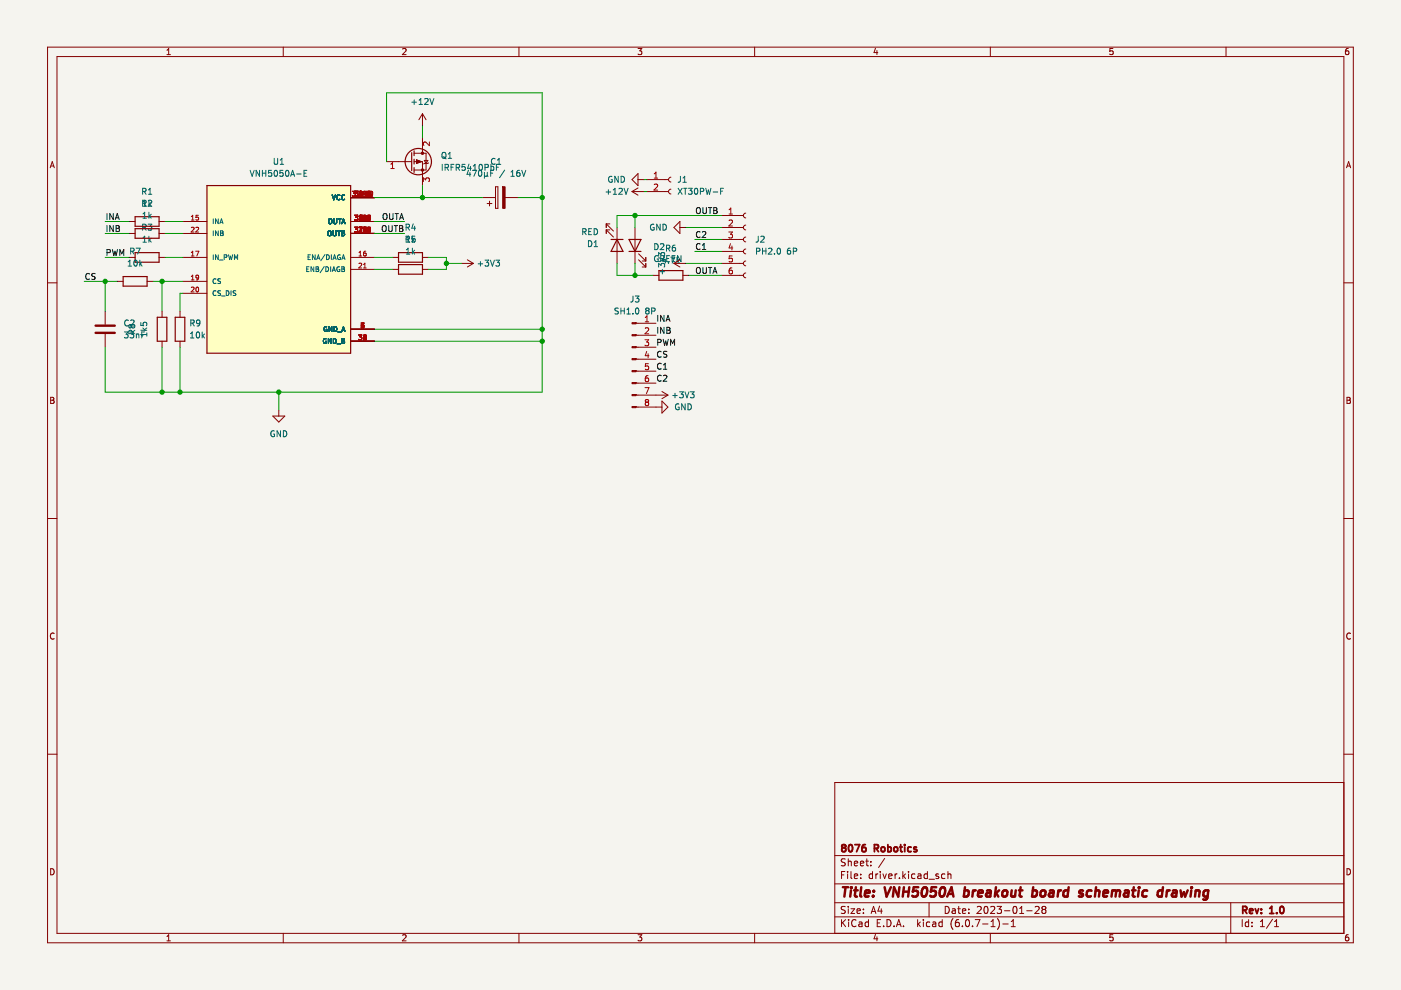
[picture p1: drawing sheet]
<svg xmlns="http://www.w3.org/2000/svg" width="297mm" height="210mm" viewBox="0 0 297 210" stroke-linecap="round" stroke-linejoin="round" font-family="sans-serif">
<path d="M.1 0h297v209.9h-297z" fill-rule="evenodd" fill="#f5f4ef" stroke="#f5f4ef" stroke-width=".21"/>
<g fill="none" stroke="#840000" stroke-width=".21">
<path d="M10.1 10h276.8v189.9h-276.8zM12.1 12h272.8v185.9h-272.8zM35.4 11.6h.7M35.4 10.7l.4-.4v1.3M60.1 10v2M85.4 10.4l.5-.1 .2 .4-.8 .9h.8M110 10v2M135.3 10.3h.8l-.5 .5 .4 .1v.6l-.2 .1-.5-.1M160 10v2M185.6 10.2l-.3 .9h.8M185.9 10.7v.9M210 10v2"/>
<path d="M236 10.3h-.7v.6l.6-.1 .1 .7-.2 .1-.5-.1M259.9 10v2M285.9 10.3h-.4l-.2 .3v.7l.2 .3 .4-.1v-.7h-.4l-.2 .2M10.6 35.6l.5-1.3 .4 1.3M10.8 35.2h.6M82 34.3h5.3M87.8 34.3h1.8v5M87.8 32.5h2.5v3.5h-2.5M88.3 33.9l1 .4-1 .4zM89.6 24.1v2.6M89.6 29.2v3.3M89.6 24.1l-.8 1.3"/>
<path d="M89.6 24.1l.7 1.3M90 34h.7l-.4 .7zM90.8 34.5l-1 .3M105.1 39.6h.5v4.6h-.5zM135.3 38.1h1.2M135.3 36.8v2.5l-1.3-1.2zM135.3 39.9l-1.3 .7M137.2 38.1h4.5M142.2 37.6a.51 .51 0 0 0-.5 .5 .51 .51 0 0 0 .5 .5M285.5 35.6l.4-1.3 .5 1.3M285.6 35.2h.6M10.1 60h2"/>
<path d="M24.8 59.7h1.3M27.4 54.6h1.2M27.4 47h1.2M27.4 49.5h1.2M31.2 59.7h1.3M33.7 54.6h1.3M33.7 47h1.3M33.7 49.5h1.3M38.8 54.6h5.1M38.8 59.7h5.1M38.8 47h5.1M38.8 49.5h5.1"/>
<path d="M74.3 41.9h5.1M74.3 54.6h5.1M74.3 57.1h5.1M74.3 47h5.1M74.3 49.5h5.1M83.2 54.6h1.3M83.2 57.1h1.3M89.6 54.6h1.2M89.6 57.1h1.2M97.8 55.8h2.6M99.1 55.1l1.3 .7M100.4 55.8l-1.3 .8"/>
<path d="M102.3 41.9h2.8M103.3 43.2h1M103.8 42.6v1.1M107.1 41.9h2.8M128.5 47.5l1.6 1.5M128.5 47.5v.7M128.5 48.7v.8M128.5 47.5h.8M128.5 48.7l1.6 1.6M128.5 48.7h.8M130.8 48.2v7.6M134 40.6h2.5"/>
<path d="M134 40.6l1.3 .8M134.6 48.2v7.6M135.4 55.1l1.5 1.5M135.4 53.8l1.5 1.5M136.2 56.6h.7M136.2 55.3h.7M136.9 54.6v.7M136.9 55.8v.8M137.2 40.6h4.5M138.4 58.4h1.3M142.2 40.1a.51 .51 0 0 0-.5 .5 .51 .51 0 0 0 .5 .5M142.9 55.8l1.3 .8"/>
<path d="M142.9 55.8h2.5M144.2 55.1l-1.3 .7M144.2 48.2h1.2M144.2 47v2.5l-1.3-1.3zM144.8 58.4h1.3M153 58.4h4.6M153 55.8h4.6M153 48.2h4.6M153 53.3h4.6M153 50.8h4.6M153 45.7h4.6M158.1 57.9a.51 .51 0 0 0-.5 .5 .51 .51 0 0 0 .5 .5"/>
<path d="M158.1 55.3a.51 .51 0 0 0-.5 .5 .51 .51 0 0 0 .5 .6M158.1 52.8a.51 .51 0 0 0-.5 .5 .51 .51 0 0 0 .5 .5M158.1 50.3a.51 .51 0 0 0-.5 .5 .51 .51 0 0 0 .5 .5M158.1 47.7a.51 .51 0 0 0-.5 .5 .51 .51 0 0 0 .5 .5M158.1 45.2a.51 .51 0 0 0-.5 .5 .51 .51 0 0 0 .5 .5M284.9 60h2M22.3 66v2.8M22.3 70.8v2.8M34.4 66v1.3M34.4 72.3v1.3M38.2 66v1.3M38.2 72.3v1.3"/>
<path d="M38.8 62.2h5.1M74.3 69.8h5.1M74.3 72.3h5.1M134.9 78.7h4.2M134.9 76.2h4.2M134.9 73.6h4.2M134.9 71.1h4.2M134.9 68.5h4.2M10.7 84.2h.5l.2 .3-.2 .4 .2 .1 .1 .3-.3 .2h-.5zM10.7 84.9h.5M57.8 88.2h2.6l-1.3 1.3zM59.1 86.9v1.3"/>
<path d="M134.9 83.8h6.7M134.9 86.3h5.4M134.9 81.2h4.2M140.3 83l1.3 .8M140.3 85l1.3 1.3-1.3 1.3zM141.6 83.8l-1.3 .7M285.6 84.2h.4l.3 .3-.3 .4 .3 .1v.3l-.2 .2h-.5zM285.6 84.9h.4M10.1 109.9h2M284.9 109.9h2M11.5 134.3a.58 .58 0 0 0-.8 .6 .58 .58 0 0 0 .8 .5M286.3 134.3a.58 .58 0 0 0-.8 .6 .58 .58 0 0 0 .8 .5"/>
<path d="M10.1 159.9h2M284.9 159.9h2M284.9 165.9h-107.9v32M10.7 184.2a.66 .66 0 0 1 .8 .6 .66 .66 0 0 1-.8 .7zM35.4 198.6l.4-.4v1.3M35.4 199.5h.7M60.1 197.9v2M85.4 198.3l.5-.1 .2 .4-.8 .9h.8M110 197.9v2M135.3 198.2h.8l-.5 .5 .4 .1v.6l-.2 .1-.5-.1M160 197.9v2M177 194.4h107.9"/>
<path d="M177 191.4h107.9M177 187.4h107.9M177 181.4h107.9M178.4 195v1.5M178.4 185.5h.5M178.6 195.6l.7 .9M179.1 184.8h-.7v1.5M179.2 192.2h-.6l-.2 .1v.4l.7 .3 .1 .4-.3 .3-.5-.1M179.2 182.2l-.6-.1-.2 .1v.5l.7 .2 .1 .4-.3 .3-.5-.1M179.3 195l-.9 .8M179.7 184.8v.1M179.7 185.3v1"/>
<path d="M179.9 182.1v1.5M179.9 192.2v.1M179.9 192.7v1M179.9 182.7l.2-.1 .3 .1 .1 .9M179.9 195v.1M179.9 195.5v1M180.4 192.7h.8l-.8 1h.8M180.4 184.8v1.3l.2 .2M181.1 185.8l.7-.2v-.2l-.5-.1-.2 .2 .1 .7h.6M181.1 183.1l.7-.2v-.2l-.5-.1-.2 .2 .1 .7h.6M181.5 195.1a.71 .71 0 0 0-1 .5 .71 .71 0 0 0 .7 .9l.3-.2M181.7 193.2l.7-.2-.1-.3h-.4l-.2 .2 .1 .7h.5"/>
<path d="M182.1 195.5h.6l.1 1M182.4 183.1l.7-.2v-.2l-.5-.1-.2 .2 .1 .7h.6M182.5 186.1v.2M182.5 185.4v.1M182.8 195.8l-.5 .1-.2 .2 .2 .4 .5-.1M183.1 192.7v.2M183.1 193.5v.2M183.6 182.6h.5M183.8 182.1v1.3l.3 .2M184.1 195.5h-.4l-.3 .3 .2 .6h.5M184.1 195v1.5M184.6 183.4v.2"/>
<path d="M184.6 182.7v.1M184.7 193.7l.5-1.5 .5 1.5M184.8 193.2h.8M185 185.4l-.4-.1-.3 .3 .1 .6h.6M185 184.8v1.5M185.6 198.1l-.3 .9h.8M185.7 185.3v1M185.9 198.6v.9M186 195.7h.5M186.1 185.3l-.4 .3M186.5 192.1l-.4 1.1h1M186.6 184.8v.1"/>
<path d="M186.6 185.3v1M186.7 195h-.7v1.5h.7M186.8 192.7v1M187.2 185.3l.4 1 .3-1M187.3 196.3v.2M187.6 182l-1.3 1.9M188.1 195a.76 .76 0 0 1 .8 .7 .76 .76 0 0 1-.8 .8zM188.4 185.8l.7-.2v-.2l-.5-.1-.2 .2 .1 .7h.6M189.6 196.3v.2M189.8 185.3v1M190.1 196.5l.5-1.5 .5 1.5M190.2 196h.7"/>
<path d="M190.2 185.3l-.4 .3M190.7 186.1v.2M191.4 184.8v1.5M191.6 196.3v.2M191.6 185.7l.4 .6M192 185.3l-.6 .6M192.6 184.8v.1M192.6 185.3v1M194 185.4l-.4-.1-.3 .3 .1 .6h.6M194.6 195v1.5M194.6 185.4h.6l.1 .9M194.7 195.9l.4 .6"/>
<path d="M195.1 195.5l-.5 .5M195.3 185.6l-.5 .1-.2 .2 .2 .4 .5-.1M195.8 195v.1M195.8 195.5v1M196.6 185.4l-.4-.1-.3 .3 .2 .6h.5M196.6 184.8v1.5M197 191.4v3M197 186.4h1.1M197.1 195.5h-.4l-.3 .3 .2 .6h.5M197.8 195.5h.5l.1 1M198.4 195.8l-.5 .1-.2 .2 .2 .4 .5-.1M199 185.4l-.4-.1-.2 .2 .1 .2 .5 .2v.3h-.6"/>
<path d="M199.8 195.5h-.5l-.2 .3 .1 .6h.6M199.8 195v1.5M200.3 185.4l-.4-.1-.3 .3 .2 .6h.5M200.4 192.2a.76 .76 0 0 1 .9 .7 .76 .76 0 0 1-.9 .8zM201 185.4l.2-.1 .4 .1v.9M201 184.8v1.5M201.9 192.7h.6l.1 1M202.1 194.8a1.72 1.72 0 0 0 0 2.2M202.6 193l-.5 .1-.3 .2 .3 .4 .5-.1M203.1 192.7h.5M203.3 192.2v1.3l.3 .2M203.3 195h-.5a1.01 1.01 0 0 0 0 1.5l.5-.2 .1-.5-.3-.3-.4 .1-.1 .2"/>
<path d="M204.1 193.2l.7-.2-.1-.3h-.4l-.2 .2v.7h.6M204.1 196.3v.2M204.8 195.1l.3-.1a.8 .8 0 0 1 .5 .7 .8 .8 0 0 1-.5 .8l-.4-.6zM205.4 193.5v.2M205.4 192.7v.2M206.2 196.3v.2M206.8 195h1l-.7 1.5M207.2 192.3l.6-.1 .2 .4-.9 1.1h.9M208.3 195.9h1.2M208.8 192.3l.2-.1a.8 .8 0 0 1 .5 .7 .8 .8 0 0 1-.5 .8l-.4-.6zM210 197.9v2M210 192.3l.6-.1 .3 .4-.9 1.1h.9"/>
<path d="M210.1 196.5h.9M210.1 195.4l.4-.4v1.5M211.4 192.2h.9l-.5 .5 .5 .2v.6l-.3 .2-.6-.2M211.5 194.8a1.72 1.72 0 0 1 0 2.2M212.6 195.9h1.2M213 193.1h1.1M214.4 196.5h.9M214.4 195.4l.4-.4v1.5M214.9 192.3l.2-.1a.8 .8 0 0 1 .5 .7 .8 .8 0 0 1-.5 .8l-.3-.6zM216.2 193.7h.8M216.2 192.6l.4-.4v1.5M217.7 193.1h1.1"/>
<path d="M219.5 192.3l.5-.1 .3 .4-.9 1.1h.9M221.2 192.8l-.3-.3 .3-.3h.3l.3 .3-.3 .3M221.2 192.8l-.3 .3 .1 .4 .2 .2 .4-.1 .2-.2-.1-.4-.2-.2M221.2 192.8h.3M236 198.2h-.7v.6l.6-.1 .1 .7-.2 .1-.5-.1M259.9 197.9v2M260.9 191.4v6.5M263.4 195v1.5M264.7 195.5h-.4l-.3 .3 .2 .6h.5M264.7 195v1.5M265.4 196.3v.2M265.4 195.5v.2"/>
<path d="M267.2 196.5h.9M267.2 195.4l.5-.4v1.5M269.8 194.9l-1.3 1.9M270.2 196.5h.9M270.2 195.4l.5-.4v1.5M285.6 184.2a.66 .66 0 0 1 .7 .6 .66 .66 0 0 1-.7 .7zM285.9 198.2h-.4l-.2 .3v.7l.2 .3 .4-.1v-.7h-.4l-.2 .2"/>
</g>
<g fill="none" stroke="#840000" stroke-width=".39">
<path d="M178.8 179.7l-.3-.3 .3-.3h.2l.3 .3-.3 .3M178.8 179.7l-.3 .3v.4l.3 .2 .4-.1 .1-.2v-.4l-.3-.2M178.8 179.7h.2M180 179.2l.3-.1a.8 .8 0 0 1 .5 .7 .8 .8 0 0 1-.5 .8l-.4-.6zM181.3 179.1h1l-.7 1.5M183.5 179.1l-.5 .1a1.01 1.01 0 0 0 0 1.4l.5-.2 .1-.5-.3-.2h-.4l-.1 .2M185.4 179.9l.7-.1 .2-.2-.1-.4-.8-.1v1.5M185.8 179.9l.5 .7M186.9 179.7l.2-.1 .4 .1 .1 .6-.1 .2-.4 .1-.2-.2zM188.3 179.7l.4-.1 .3 .3-.2 .6h-.5M188.3 179.1v1.5M189.6 179.7l.2-.1 .4 .1 .1 .6-.1 .2-.4 .1-.2-.2z"/>
<path d="M190.7 179.6h.6M191 179.1v1.3l.3 .2M191.8 179.1v.1M191.8 179.6v1M193.2 179.7l-.5-.1-.2 .3 .1 .6h.6M194.3 179.7l-.3-.1-.3 .2 .1 .2 .5 .2v.3h-.6M263.5 193l.7-.1 .2-.2-.1-.4-.8-.1v1.5M263.9 193l.5 .7M264.9 193.2l.7-.2v-.3h-.5l-.2 .2 .1 .7h.6M266.1 192.7l.4 1 .3-1M267.4 193.5v.2M267.4 192.7v.2"/>
<path d="M269.2 193.7h.9M269.2 192.6l.4-.4v1.5M270.7 193.5v.2M271.5 192.3l.2-.1a.8 .8 0 0 1 .5 .7 .8 .8 0 0 1-.5 .8l-.4-.6z"/>
</g>
<g fill="none" stroke="#840000" stroke-width=".52">
<path d="M178.7 188.1h1.1M179.3 188.1l-.3 2M180.4 188.8l-.1 1.3M180.5 188.1v.2M181.1 188.8h.8M181.5 188.1l-.3 1.7 .1 .2 .4 .1M182.6 188.1l-.2 1.7 .2 .3M183.4 189.4l1-.2-.1-.3-.5-.1-.4 .3v.9h.8M185.1 189.9v.2M185.3 188.9l-.1 .2M187.6 188.1l.4 2 .9-2M190.7 188.1l-.3 2-.8-2-.3 2"/>
<path d="M191.5 189.1h1.2M191.6 188.1l-.2 2M192.8 188.1l-.3 2M194.7 188.1h-1l-.2 1 .3-.2 .7 .1 .1 .2-.1 .7-.3 .2h-.5l-.3-.2M195.7 188.3l.5-.2a1.19 1.19 0 0 1-.4 2l-.3-.2-.1-.6zM198.5 188.1h-1l-.2 1 .3-.2 .7 .1 .2 .2-.2 .7-.3 .2h-.5l-.3-.2M199.5 188.3l.5-.2a1.19 1.19 0 0 1-.4 2l-.3-.2-.1-.6zM200.8 190.1l.9-2 .5 2M201.1 189.5h.9M204.5 188.9h.8l.1 .3-.1 .5a.66 .66 0 0 1-.9 .3M204.6 188.1l-.3 2M206.3 188.8l-.1 1.3"/>
<path d="M206.9 188.8l-.4 .1-.2 .3M207.4 189.4l1-.2-.1-.3-.6-.1-.3 .3v.9h.8M209.3 188.9h.7v1.2M210.1 189.2l-.7 .1a.4 .4 0 0 0-.3 .4 .4 .4 0 0 0 .2 .4l.7-.1M211.2 188.1l-.3 2M211.2 189.3l.5 .8M211.8 188.8l-.8 .7M212.7 189l.1-.1a.5 .5 0 0 1 .8 .3l-.1 .5-.2 .3a.5 .5 0 0 1-.8-.3zM214.5 188.8l-.1 1.2 .5 .1 .3-.2M215.4 188.8l-.2 1.3M216 188.8h.8M216.4 188.1l-.2 1.7 .1 .2 .3 .1"/>
<path d="M219 188.9h.7l.2 .3-.1 .5a.66 .66 0 0 1-1 .3M219.1 188.1l-.3 2M220.8 189l.1-.1a.5 .5 0 0 1 .8 .3l-.1 .5-.2 .3a.5 .5 0 0 1-.8-.3zM222.6 188.9h.7v1.2M223.4 189.2l-.7 .1a.4 .4 0 0 0-.3 .4 .4 .4 0 0 0 .2 .4l.7-.1M224.4 188.8l-.2 1.3M225 188.8l-.4 .1-.2 .3M226.5 188.9a.66 .66 0 0 0-1 .3l-.1 .5 .2 .3h.7M226.6 188.1l-.3 2M229.6 188.9a.49 .49 0 0 0-.8 .3l.1 .1 .5 .1 .2 .3-.3 .4-.6-.1M231.4 188.9a.66 .66 0 0 0-1 .3v.5l.1 .3h.8M232.3 189l.3-.2 .5 .1-.1 1.2"/>
<path d="M232.4 188.1l-.3 2M233.9 189.4l1-.2v-.3h-.8l-.2 .9 .2 .3 .6-.1M235.8 189l.6-.2 .2 .3M235.8 188.8l-.1 1.3M236.6 189.1a.5 .5 0 0 1 .8-.2v1.2M236.6 189.1l-.1 1M238.5 188.9h.7v1.2M239.3 189.2l-.7 .1a.4 .4 0 0 0-.3 .4 .4 .4 0 0 0 .2 .4l.7-.1M240 188.8h.8M240.4 188.1l-.2 1.7v.2l.4 .1M241.4 188.8l-.1 1.3M241.5 188.1v.2"/>
<path d="M243.2 188.9a.66 .66 0 0 0-1 .3v.5l.1 .3h.8M246.5 188.9a.66 .66 0 0 0-1 .3l-.1 .5 .2 .3h.7M246.6 188.1l-.3 2M247.4 188.8l-.1 1.3M248 188.8l-.4 .1-.2 .3M248.7 188.9h.7v1.2M249.5 189.2l-.7 .1a.4 .4 0 0 0-.3 .4 .4 .4 0 0 0 .2 .4l.7-.1M250.3 188.8l.2 1.3 .5-.9 .3 .9 .5-1.3M252.6 188.8l-.2 1.3M252.7 188.1l-.1 .2M253.5 189l.3-.2 .5 .1-.1 1.2M253.5 188.8l-.1 1.3"/>
<path d="M256.2 188.9a.66 .66 0 0 0-1 .3l-.1 .5 .2 .3h.7M256.2 188.8l-.2 1.6-.4 .4-.5-.1"/>
</g>
<g fill="none" stroke="#840000" stroke-width=".25">
<path d="M43.9 39.3h30.4v35.6h-30.4zM87.3 32.4v3.8M87.8 32v1M87.8 33.8v1M87.8 35.5v1.1M26.1 58.6h5.1v2.1h-5.1zM28.6 45.9h5.1v2.1h-5.1zM28.6 48.5h5.1v2h-5.1zM28.6 53.6h5.1v2h-5.1zM84.5 53.6h5.1v2h-5.1zM84.5 56.1h5.1v2h-5.1zM129.6 50.8h2.5"/>
<path d="M130.8 50.8l1.3 2.5h-2.5zM133.4 53.3h2.5M133.4 50.8h2.5l-1.3 2.5zM139.7 57.4h5.1v2h-5.1zM33.3 67.3h2.1v5h-2.1zM37.2 67.3h2v5h-2z"/>
<circle cx="88.7" cy="34.3" r="2.79"/>
</g>
<g fill="none" stroke="#006464" stroke-width=".21">
<path d="M53 36.1l.5 1.3 .4-1.3M55 36.1v1.3l-.7-1.3v1.3M55.6 36.7h.8M55.6 36.1v1.3M56.4 36.1v1.3M57.6 36.1h-.6l-.1 .6h.6l.1 .6-.2 .1-.5-.1M58.1 33.6v1l.3 .2h.3l.2-.2v-1M58.2 36.2l.2-.1a.68 .68 0 0 1 .5 .6 .68 .68 0 0 1-.5 .7l-.3-.5zM59.4 34.8h.7M59.4 33.9l.4-.3v1.2M60 36.1h-.6l-.1 .6h.6l.1 .6-.2 .1-.5-.1M60.7 36.2l.1-.1a.68 .68 0 0 1 .5 .6 .68 .68 0 0 1-.5 .7l-.3-.5z"/>
<path d="M61.6 37.4l.4-1.3 .5 1.3M61.7 37h.6M62.9 36.9h1M64.5 36.7h.4M65.1 36.1h-.6v1.3h.6M87.3 21.7h1M87.8 21.2v1M88.8 22.2h.8M88.8 21.2l.4-.3v1.3M90.1 21l.4-.1 .3 .3-.8 1h.8M91.1 20.9l.5 1.3 .4-1.3M93.8 32.5l.2-.2a.43 .43 0 0 1 .5 .4v.5a.42 .42 0 0 1-.4 .4 .42 .42 0 0 1-.4-.4z"/>
<path d="M93.8 34.8v1.3M93.9 33.3l.7 .4M94.4 35.5l.6-.1v-.4l-.6-.2v1.3M94.7 35.5l.4 .6M95 33.6h.8M95 32.7l.4-.4v1.3M95.6 35.4h.5M96.2 34.8h-.6v1.3M96.7 35.5l.6-.1 .1-.4-.7-.2v1.3M97 35.5l.4 .6M98.6 34.8h-.6l-.1 .6h.6l.1 .6-.2 .1-.5-.1M99.3 36.1l-.3 .9h.8"/>
<path d="M99.4 34.8l-.3 .9h.8M99.6 36.5v.9M99.7 35.3v.8M100.4 35.2l.3-.4v1.3M101 36.1l-.5 1.3M101.1 36.1h-.9M101.7 35l.2-.2a.73 .73 0 0 1 .4 .9 .73 .73 0 0 1-.7 .5 .61 .61 0 0 0-.2 .7 .61 .61 0 0 0 .6 .4 .95 .95 0 0 0-.4-1.4zM102.7 37.2l.2 .2 .4-.2M102.7 36.5v1.3M102.8 35.5l.6-.1 .1-.4-.7-.2v1.3M103.3 37.2l.2 .2M103.3 36.5v.7"/>
<path d="M104 36.7h.5M104.1 34.8v1.3M104.1 35.3h.4l.2 .2v.4l-.2 .2M104.1 36.1h.1M104.6 36.1h-.6v1.3M105 33.7a.56 .56 0 0 0-.8 .5 .56 .56 0 0 0 .8 .5M105.2 35.4h.5M105.5 33.9l.3-.3v1.2M106.2 34.8h-1v1.3M107 36.1l-1.1 1.6M108.3 37.4h.8M108.3 36.5l.4-.4v1.3"/>
<path d="M110.1 36.1l-.3 .1-.2 .2-.1 .7 .3 .3 .4-.1-.1-.6-.3-.1-.3 .2M110.6 36.1l.4 1.3 .5-1.3M129.7 37.4a.58 .58 0 0 0-.7 .6 .58 .58 0 0 0 .8 .5v-.4h-.2M131.1 37.4v1.3l-.7-1.3v1.3M131.7 37.4a.64 .64 0 0 1 .7 .6 .64 .64 0 0 1-.7 .7zM132.3 39.9l.4 1.3 .5-1.3M143.8 39.9l.8 1.3M144.3 37.4l-.1 1.1-.4 .2M144.6 39.9l-.8 1.3M144.8 38.7h.7M144.8 37.7l.4-.3v1.3M144.9 39.9h.8"/>
<path d="M145.3 39.9v1.3M146 39.9h.7l-.4 .5 .4 .1v.6l-.2 .1-.5-.1M149.6 39.9l.3 1.3 .3-.9 .2 .9 .3-1.3M153.4 39.9h-.6v1.3M27.2 56.4h.7M27.2 55.5l.3-.3v1.2M27.7 53.3l.6-.1 .1-.5-.7-.1v1.3M28 53.3l.4 .6M28.5 55.3l.2-.1a.68 .68 0 0 1 .4 .6 .68 .68 0 0 1-.4 .6l-.3-.5zM28.9 52.6h.8l-.5 1.3M29.6 55.2v1.2M29.8 55.9l.3 .5"/>
<path d="M30.1 55.6l-.5 .5M30.2 40.6l.7-.1v-.5l-.7-.1v1.3M30.2 43.1h.7v-.5l-.7-.1v1.2M30.2 48.2l.7-.1v-.4l-.7-.2v1.3M30.3 50.4l.4-.3v1.2M30.3 51.3h.7M30.3 42.8l.4-.3v1.2M30.3 45.4l.4-.4v1.3M30.3 43.7h.7M30.3 46.3h.7M30.6 48.2l.4 .6M30.6 40.6l.4 .6"/>
<path d="M30.6 43.1l.4 .6M31.4 47.5h.8l-.4 .5 .3 .1v.6l-.2 .1-.5-.1M31.5 42.6l.4-.1 .3 .3-.8 .9h.8M31.5 41.2h.7M31.5 40.3l.3-.4v1.3M31.6 42.5v1.2M31.6 45v1.3M31.6 50.1v1.2M31.7 50.9l.4 .4M31.7 43.2l.4 .5M31.7 45.8l.4 .5M32.1 50.5l-.5 .5"/>
<path d="M32.1 42.9l-.5 .5M32.1 45.4l-.5 .5M45.2 46.4v1M45.2 48.9v1.1M45.2 54v1M45.8 59.2a.45 .45 0 0 0-.6 .4 .45 .45 0 0 0 .6 .4M46.3 46.4v1l-.6-1v1M46.3 48.9v1.1l-.6-1.1v1.1M46.3 54v1l-.6-1v1M46.5 55.1h.8M46.6 47.4l.4-1 .3 1M46.7 47.1h.5"/>
<path d="M46.8 59.1l-.6 .1a.42 .42 0 0 0 .5 .5v.4h-.5M46.8 48.9h.3l.2 .2-.2 .3 .2 .4-.2 .2h-.3zM46.8 49.4h.3M47.5 54.6l.5-.1 .1-.4-.6-.1v1M48.5 54l.2 1 .2-.7 .2 .7 .2-1M49.7 55v-1l.3 .7 .4-.7v1M65 57h.4M65.3 54.5h.4M65.5 56.6h-.5v1h.5M65.8 54h-.5v1h.5M66.5 56.6v1l-.6-1v1M66.8 54v1l-.6-1v1"/>
<path d="M67 57h.4M67 56.6h.4l.1 .2-.1 .2 .2 .4-.2 .2h-.4zM67.2 55l.3-1 .3 1M67.3 54.7h.4M68.8 56.5l-.9 1.3M68.9 54l-.9 1.3M69.1 56.6a.51 .51 0 0 1 .6 .5 .51 .51 0 0 1-.6 .5zM69.2 54a.51 .51 0 0 1 .6 .5 .51 .51 0 0 1-.6 .5zM69.6 49.1l.2-.2 .4 .2v.5l-.1 .3-.5-.1zM69.7 46.6l.2-.2 .4 .2v.5l-.1 .3-.5-.1zM70.1 56.6v1M70.3 54v1"/>
<path d="M70.4 41.3l.4 1 .3-1M70.4 57.6l.4-1 .3 1M70.5 57.3h.5M70.6 55l.3-1 .4 1M70.6 48.9v.9l.2 .2 .4-.2v-.9M70.7 54.7h.5M70.8 46.4v.8l.2 .2 .4-.2v-.8M71.6 48.9h.5M71.7 46.4h.6M71.8 48.9v1.1M72 56.6a.46 .46 0 0 0-.6 .5 .46 .46 0 0 0 .6 .4v-.4h-.2M72 46.4v1"/>
<path d="M72 41.4a.45 .45 0 0 0-.6 .4 .45 .45 0 0 0 .6 .4M72.1 54.1a.46 .46 0 0 0-.6 .4 .46 .46 0 0 0 .7 .4v-.3h-.2M72.5 48.9h.3l.2 .2-.2 .3 .3 .4-.2 .2h-.4zM72.5 47.4l.3-1 .4 1M72.5 55l.3-1 .4 1M72.5 57h.3M72.5 56.6h.3l.2 .2-.2 .2 .3 .4-.2 .2h-.4zM72.5 49.4h.3M72.6 47.1h.5M72.6 54.7h.5M73.1 41.4a.45 .45 0 0 0-.7 .4 .45 .45 0 0 0 .7 .4M86.1 48.2l.6-.1 .1-.4-.7-.2v1.3"/>
<path d="M86.1 50.7h.6l.1-.5-.7-.1v1.2M86.2 50.4l.3-.3v1.2M86.2 51.3h.7M86.2 53l.3-.4v1.3M86.2 53.9h.7M86.4 48.2l.4 .6M86.4 50.7l.4 .6M87.4 50.1v1.2M87.4 52.6v1.3M87.5 50.9l.4 .4M87.5 53.4l.4 .5M87.6 47.5l-.3 .9h.8"/>
<path d="M87.9 48v.8M87.9 50.5l-.5 .5M87.9 53l-.5 .5M88 50.1h-.6l-.1 .6 .6-.1 .1 .6-.2 .1-.5-.1M101.4 55.9h.9M101.9 55.5v.9M102.8 55.2h.8l-.4 .4 .4 .2v.5l-.2 .1-.6-.1M104 55.2l.4 1.2 .4-1.2M105.1 55.2h.8l-.4 .4 .4 .2v.5l-.2 .1-.6-.1M123.6 49.2l.6-.1v-.5l-.6-.1v1.3M123.9 49.2l.4 .6M124.8 51a.64 .64 0 0 1 .7 .7 .64 .64 0 0 1-.7 .6z"/>
<path d="M124.8 49.1h.4M125.4 48.5h-.6v1.3h.6M126 52.3h.7M126 51.4l.3-.4v1.3M126 48.5a.64 .64 0 0 1 .7 .6 .64 .64 0 0 1-.7 .7zM128.5 40.7h1M129 40.2v1M130 40.3l.4-.4v1.3M130 41.2h.7M131.2 40l.5-.1 .3 .4-.8 .9h.8M138.6 47.6a.58 .58 0 0 0-.7 .6 .58 .58 0 0 0 .8 .5v-.4h-.2M138.8 51.7a.64 .64 0 0 1 .8 .6 .64 .64 0 0 1-.8 .6z"/>
<path d="M139.5 54.3a.58 .58 0 0 0-.7 .5 .58 .58 0 0 0 .7 .5v-.4h-.2M139.6 56.6v-.8l.5 .5 .2-.4h.5l.1 .2-.1 .5M139.6 54.3v-.7l.5 .4 .2-.4h.5l.1 .2-.1 .5M139.6 54.6l1.3 .5-1.3 .4M140 57.6h.9M140 47.5v1.3l-.8-1.3v1.3M140 51.8l.5-.1 .3 .3-.8 .9h.8M140.4 54.9l.4 .6M140.4 57.1v1M140.6 47.5a.64 .64 0 0 1 .7 .7 .64 .64 0 0 1-.7 .6zM140.8 54.3l-.7-.1v1.3M140.8 54.3l-.1 .5-.6 .1"/>
<path d="M140.8 54.5l-.3 .9h.8M141.1 54.9v.9M141.3 52.6h.6l.1-.5-.7-.1v1.2M141.4 54.8h.4M141.6 52.6l.4 .6M141.7 55.7v.1M142 54.2h-.6v1.3h.6M142.2 54.5h.9l-.6 1.3M142.5 54.8h.4M143.1 54.2h-.6v1.3h.6M143.1 52h-.3l-.2 .3-.1 .7 .3 .2 .4-.1-.1-.6h-.3l-.3 .2M143.5 54.5v1.3"/>
<path d="M143.7 55.3l.3 .5M144 54.9l-.5 .5M144.4 54.2v1.3l-.7-1.3v1.3M147.3 40l.2-.1a.68 .68 0 0 1 .5 .7 .68 .68 0 0 1-.5 .6l-.3-.5zM148.5 40.6l.6-.1 .1-.5-.7-.1v1.3M151.2 40.7h1M152.8 40.5h.4M160.4 53.3l.6-.1 .1-.5-.7-.1v1.3M160.8 50.1l-.1 1.1-.4 .1M161.3 50.2l.5-.1 .2 .3-.8 .9h.8M161.7 52.6v1.3M161.7 53.2h.7"/>
<path d="M162.4 52.6v1.3M162.9 52.7l.5-.1 .3 .4-.8 .9h.8M164.2 53.8v.1M164.9 52.7l.2-.1a.68 .68 0 0 1 .4 .6 .68 .68 0 0 1-.4 .7 .84 .84 0 0 1-.2-1.2zM167.5 52.6l-.3 .1-.2 .2-.1 .7 .3 .3 .4-.1-.1-.6-.3-.1-.3 .2M168.2 53.3l.6-.1 .1-.5-.7-.1v1.3M26.4 70.4h.8l-.5 .5 .4 .1v.5l-.2 .2-.5-.2M27.2 68a.56 .56 0 0 0-.8 .5 .56 .56 0 0 0 .8 .5M27.6 70.4h.8l-.5 .5 .4 .1v.5l-.2 .2-.5-.2M27.7 68l.5-.2 .2 .4-.8 .9h.8M27.9 69.1l-.3-.3-.3 .3 .1 .3 .2 .1 .3-.2M27.9 69.1l.2-.3h.2l.3 .3-.1 .3-.2 .1h-.3l-.1-.2"/>
<path d="M27.9 69.1v.2M28 70.7l-.1-.6h-.5l-.1 .6h1.3M28.6 70l-.6 .4M28.9 70.9h.5l.1 .8M28.9 70.8v.9M29.9 70h1.2M29.9 68.4v.6l.6 .1-.1-.6 .6-.1 .1 .2-.1 .5M30.1 71h.4M30.3 69.5l.5 .5M30.7 70.4h-.6v1.3M31.1 70.6v.7M31.1 70.9h-1.2l.3 .4"/>
<path d="M31.1 69.5l-.5 .4M40.4 70.7l.4-.3v1.3M40.4 71.7h.7M40.5 68.5h.6v-.5l-.6-.2v1.3M40.8 68.5l.4 .6M41.7 70.5l.2-.1a.68 .68 0 0 1 .4 .6 .68 .68 0 0 1-.4 .7l-.3-.5zM42.4 68.4l-.3 .2h-.3l-.1-.6 .4-.2 .3 .3-.1 .7-.2 .3h-.3M42.9 70.4v1.3M43 71.2l.4 .5M43.4 70.8l-.5 .5M45.8 61.7a.45 .45 0 0 0-.6 .4 .45 .45 0 0 0 .6 .5M46.8 61.7h-.6a.42 .42 0 0 0 .5 .6v.3h-.5"/>
<path d="M47 62.8h.7M48 61.6a.51 .51 0 0 1 .6 .5 .51 .51 0 0 1-.6 .6zM49 61.6v1.1M50 61.7h-.5a.42 .42 0 0 0 .5 .6l-.1 .3h-.5M69.1 71.8a.46 .46 0 0 0-.5 .5 .46 .46 0 0 0 .6 .4v-.3h-.2M69.3 69.3a.46 .46 0 0 0-.6 .5 .46 .46 0 0 0 .6 .4v-.4h-.2M70.2 71.8v1l-.6-1v1M70.3 69.3v1l-.5-1v1M70.7 71.8a.51 .51 0 0 1 .6 .5 .51 .51 0 0 1-.6 .5zM70.8 69.3a.51 .51 0 0 1 .6 .5 .51 .51 0 0 1-.6 .5zM71.5 72.9h.7M71.6 70.4h.8"/>
<path d="M72.5 70.3l.3-1 .4 1M72.5 71.8h.3l.2 .2-.2 .3 .3 .3-.2 .2h-.4zM72.5 72.3h.3M72.6 70h.5M131.1 65.4h-.7v.4l.6 .2 .1 .3-.2 .3-.5-.1M131.6 65.3v1.3M131.6 65.9h.8M132.4 65.3v1.3M132.9 66.6h.7M132.9 65.7l.4-.4v1.3M134.2 66.5v.1M134.2 62.8l-.1 1.1-.4 .1"/>
<path d="M134.7 62.8h.8l-.4 .5 .3 .1v.5l-.2 .1-.5-.1M134.8 65.4l.2-.1a.68 .68 0 0 1 .5 .6 .68 .68 0 0 1-.5 .7l-.3-.5zM137.1 65.9l-.2 .2v.2l.2 .3h.3l.2-.3v-.2l-.2-.2M137.1 65.9l-.2-.3 .2-.3h.3l.2 .2-.2 .4M137.1 65.9h.3M138.2 66l.6-.1v-.5l-.6-.1v1.3M58.1 91.4a.58 .58 0 0 0-.7 .6 .58 .58 0 0 0 .8 .5v-.4h-.2M59.5 91.3v1.3l-.8-1.3v1.3M60.1 91.3a.64 .64 0 0 1 .7 .7 .64 .64 0 0 1-.7 .6zM142.6 83.9h1M143.1 83.4v.9M143.9 85.7a.58 .58 0 0 0-.7 .6 .58 .58 0 0 0 .8 .5v-.5h-.3"/>
<path d="M144.1 83.1h.8l-.5 .5 .4 .1v.5l-.2 .1-.5-.1M145.2 83.1l.5 1.2 .4-1.2M145.3 85.6v1.3l-.8-1.3v1.3M145.9 85.6a.64 .64 0 0 1 .7 .7 .64 .64 0 0 1-.7 .6zM146.4 83.1h.8l-.5 .5 .4 .1v.5l-.2 .1-.5-.1"/>
</g>
<g fill="#840000" stroke="#840000" stroke-width=".21">
<path d="M88.3 33.9l1 .4-1 .4z"/>
<path d="M134 86.2h.9v.2h-.9z" fill-rule="evenodd"/>
<path d="M134 83.6h.9v.3h-.9z" fill-rule="evenodd"/>
<path d="M134 81.1h.9v.3h-.9z" fill-rule="evenodd"/>
<path d="M134 78.6h.9v.2h-.9z" fill-rule="evenodd"/>
<path d="M134 76h.9v.3h-.9z" fill-rule="evenodd"/>
<path d="M134 73.5h.9v.2h-.9z" fill-rule="evenodd"/>
<path d="M134 71h.9v.2h-.9z" fill-rule="evenodd"/>
<path d="M134 68.4h.9v.3h-.9z" fill-rule="evenodd"/>
<path d="M106.6 39.6h.5v4.6h-.5z" fill-rule="evenodd"/>
<circle cx="89.6" cy="36" r=".25"/>
<circle cx="89.6" cy="32.5" r=".25"/>
</g>
<g fill="none" stroke="#a90000" stroke-width=".21">
<path d="M82.9 35.7h.7M82.9 34.8l.3-.3v1.2M89.8 38.5v-.8l.4 .4 .2-.3h.5l.1 .2-.1 .5M91 30.1v.8l-.9-.8-.3 .2 .1 .5M138.7 37.8h.7M138.7 36.9l.4-.4v1.3M138.7 39.2l.5-.2 .2 .4-.7 .9h.7M40.6 46.7h.5M40.6 45.9l.3-.3v1.1M40.6 53.6l.3-.3v1M40.6 58.6l.3-.3v1.1M40.6 54.3h.5"/>
<path d="M40.6 59.4h.5M40.6 48.3l.4-.1 .1 .3-.6 .7h.6M41.5 53.3h.7l-.5 1M41.5 48.3l.4-.1 .2 .3-.6 .7h.6M42.1 45.6h-.5l-.1 .5h.5l.1 .5h-.6M42.1 58.8l-.2 .2-.3-.1v-.5l.3-.1 .2 .2v.6l-.5 .3M74.7 41.5h.5M74.7 40.6h1.1l-.3 .4h.2M75.2 45.6h.6l-.3 .4 .3 .1v.5h-.6M75.2 48.2h.6l-.3 .4 .3 .1v.4h-.6M75.2 41.5h.1M75.3 40.6l-.3 .4 .3 .1-.1 .4"/>
<path d="M75.7 41l.2-.4h.8l-.4 .4 .4 .1M75.7 41l.1 .1M75.8 41.1l-.1 .4h-.5M75.8 41.6h.9M76.1 45.6l1 .1M76.1 48.2h.7l-.4 1M76.1 49.1l.1 .1M76.1 46.6l.1 .1M76.1 41.5h.1M76.1 46.7h1.6M76.1 53.6l.3-.3v1M76.1 54.3h.6"/>
<path d="M76.1 55.9l.4-.1 .2 .3-.6 .7h.6M76.1 41.5l.1 .1M76.1 41.5l-.1 .1M76.1 40.6l.2 .1M76.2 45.9h-.1M76.2 45.9l.1 .1M76.3 48.2l-.2 .1M76.3 40.6l-.2 .1M76.3 46h.1M76.3 40.7v.4M76.3 41.1h-.5M76.3 41.1h.1"/>
<path d="M76.3 41.1h.4M76.3 46l.1 .1M76.3 41.1l-.1 .4M76.3 41v.1M76.4 40.6v1M76.4 45.6v1.1l-.2-.2 .2-.4M76.4 45.6l-.2 .3M76.4 40.6l-.3 .3M76.4 46.1h.2M76.4 40.6l-.1 .1M76.5 40.6l.2 .2-.1 .2-.5 .6M76.5 48.2l.2 .2-.1 .2-.5 .6h.6"/>
<path d="M76.5 41.7h1.2M76.6 46.1h.1M76.6 46.1l.1 .1M76.6 45.6l.1 .1M76.6 40.6l.2 .2-.2 .7M76.6 45.9l.1 .1M76.6 41.5l-.1 .1M76.6 46.2v.4M76.6 46.6h.1M76.6 46.2h.1M76.7 46.1l-.1 .1M76.7 45.6l-.4 .4 .4 .1"/>
<path d="M76.7 41.1l-.1 .4M76.7 46.2l-.1 .4M76.7 48.2l-.4 .4 .4 .2-.2 .4M76.7 46.6l-.2 .1M76.7 45.7v.3M76.7 46.2l.1 .1M76.7 46l-.1 .1M76.7 45.7l-.1 .4M76.7 46.1l.1 .2M76.7 46l.1 .1M76.7 46.6l.1 .1M76.7 45.6l-.1 .1"/>
<path d="M76.8 46.1h-.1M76.8 46.3l-.1 .3M76.8 46.1h.2M76.8 41l-.1 .1M76.8 45.6l-.1 .1M77 49.3h.7M77 46.1l.1 .1M77 46.8h.7M77 41.5l2 .1M77 40.6h.7l-.4 .4 .3 .1M77 48.2h.7l-.4 1-.2-.1M77.1 46v.6"/>
<path d="M77.1 56.1l.3-.3v1M77.1 56.8h.6M77.1 48.4l.2 .2M77.1 46l-.1 .1M77.1 46.6l-.1 .1M77.1 46.2v.3l.2 .2M77.1 45.7v.3M77.1 46h.1M77.1 45.7v.9M77.1 48.2v.5l.1-.1M77.1 48.7v.1M77.1 48.7h.5"/>
<path d="M77.1 46l.2 .1M77.1 46.6l.2 .1M77.1 46.2l.1 .1M77.2 45.9h-.1M77.2 45.9l-.7 .8M77.2 45.7h-.1M77.2 46.2l-.3 .5M77.2 45.9l-.1 .1M77.2 46.1l-.1 .1M77.2 45.6l.4 .1 .1 .2-.7 .8M77.2 45.7l-.1 .3M77.2 48.6h.4l.1 .2"/>
<path d="M77.3 40.6l-.2 .2v.3h.5M77.3 48.2l-.2 .2 .1 .8M77.3 48.6h-.2M77.3 48.6h.2M77.3 48.6l-.2 .1M77.3 46.1h.2M77.3 46.1l-.5 .2M77.3 45.6l-.2 .1M77.3 45.6l-.2 .7h.6M77.3 40.5l-.2 .7h.6M77.4 45.6v1.1l.3-.4-.2-.2M77.4 48.2l-.3 .2v.3"/>
<path d="M77.4 45.6l-.2 .3M77.4 45.6l.3 .4v.5l-.2 .2M77.5 48.6l.1 .1M77.5 40.6l.2 .2v.6l-.2 .2M77.5 48.2l.2 .2v.6l-.2 .2-.5-.1M77.5 40.9l.2-.3v1M77.6 53.3l-.5 .2v.6l.2 .2 .3-.1v-.5l-.3-.1-.2 .2M77.6 40.9v.7M77.6 46v.7M77.6 46l-.1 .1M77.6 41.1v.2l-.2 .3M77.7 48.2l-.4 .4"/>
<path d="M77.7 48.4l-.2 .2M77.7 48.8l-.3 .4M77.7 48.6l-.1 .1M77.7 45.9l-.1 .1M77.7 41l-.1 .1M77.9 45.6h.6l-.3 .4M77.9 40.6h.9M77.9 48.2h.6l-.3 .4M77.9 40.8l.2 .2M78 45.6l-.1 .5 .4-.1 .2 .2-.2 .5M78 46.6l.1 .1M78 48.2l-.1 .5 .4-.1 .2 .2-.2 .4"/>
<path d="M78 49.2l-.1-.1 .2 .1M78 40.6l-.1 .5 .1-.1M78 41.1h.5M78 41.1h-.1M78 41.1l-.1 .1M78.1 45.6l-.2 .1M78.1 41l.4 .1M78.1 48.2l-.2 .1M78.1 40.6l-.2 .1M78.1 46l-.2 .2M78.1 40.6l-.2 .2 .1 .7M78.1 41l-.1 .1"/>
<path d="M78.1 48.6l-.2 .2M78.1 41h-.1M78.2 45.6l-.3 .7h.7M78.2 40.5l-.3 .7h.7M78.2 48.1l-.3 .8h.7M78.2 45.6l-.3 .5 .1 .5M78.2 40.6l-.3 .3M78.2 48.2l-.3 .4v.4l.2 .2M78.2 48.2l-.3 .3M78.2 40.6v1l.2-.1M78.2 45.6v1.1M78.2 48.2v1"/>
<path d="M78.2 45.6l-.3 .3M78.2 40.6l-.2 .2v.3M78.3 45.6l.2 .2v.3l-.6 .6h.6M78.3 48.2l.2 .2v.2l-.6 .6h.6M78.3 40.6l.2 .1M78.4 40.7l.2-.1-.5 1-.2-.1 .1 .1M78.4 41h-.3M78.4 40.9v.7M78.4 46v.7M78.4 48.5v.7M78.4 41.2l.1 .2M78.4 41l.1 .1"/>
<path d="M78.5 41.4l.2 .2M78.5 40.8l-.1 .2M78.5 41l-.6 .6M78.5 41.1v.1M78.5 40.8v.6M78.5 40.7v.1M78.5 40.8l.2-.2v1M78.5 40.8l-.1 .1M78.5 40.9v.1M78.5 40.6l-.3 .4M78.5 41.1l-.2 .4M78.5 41v.1"/>
<path d="M78.7 40.6l-.2 .1M78.8 40.6l.2 .1M78.9 40.6l.1 .4-.6 .6M79 40.8v.4l-.2 .4M154.5 49.2h.8l-.4 .5 .3 .1v.5l-.1 .2-.6-.2M154.6 46.8l.5-.2 .2 .4-.8 .9h.8M154.6 45.4h.7M154.6 44.5l.3-.4v1.3M154.9 51.7l-.3 .9h.8M155.2 56.8l-.4 .1-.2 .2v.7l.2 .3 .4-.1v-.7h-.4l-.2 .2M155.2 52.1v.9M155.2 54.3h-.6v.6l.6-.1v.6l-.1 .1-.5-.1"/>
<path d="M40.6 61l.4-.1 .1 .3-.6 .7h.6M41.6 61l.2-.1a.49 .49 0 0 1 .3 .5 .49 .49 0 0 1-.4 .4l-.2-.3zM76.1 71h.6l-.4 .4 .3 .1v.5h-.5M76.5 68.5h.7l-.4 1-.2-.1M76.5 69.4l.1 .1M76.6 69.5h.6M76.6 69.5h.1M76.6 69.4v.1M76.6 68.5v.5l.4-.1 .2 .2-.2 .4M76.8 68.9l-.2 .2M76.8 68.4l-.2 .8h.6M76.9 68.5v1"/>
<path d="M76.9 68.5l-.3 .3M76.9 68.5l-.3 .2v.7M77 71h.7l-.4 .4M77 72h.2M77.1 68.8v.7M77.1 71.4v.5l.2 .1M77.1 71.6l.2-.2 .4 .2M77.1 71.7l.1 .3M77.2 68.5l-.4 .4M77.2 71l-.1 .1M77.3 71l-.2 .5M77.3 71l-.2 .7h.6"/>
<path d="M77.4 71v1l.3-.3M77.4 71l-.3 .3M77.4 71l.3 .4v.5l-.2 .1M77.5 71l.2 .2-.1 .3-.6 .5h.7M77.6 71.4v.6M136.7 72h.8l-.4 .5 .4 .1v.6l-.2 .1-.6-.1M136.8 68.2h.7M136.8 67.3l.4-.3v1.2M136.8 69.6l.5-.1 .2 .4-.8 .9h.8M137.1 74.5l-.3 .9h.8M137.4 79.7h-.4l-.1 .3-.1 .7 .2 .2 .5-.1-.1-.6-.4-.1-.2 .3M137.4 75v.8"/>
<path d="M137.5 77.1h-.6l-.1 .6h.6l.1 .6-.2 .1-.5-.1M136.7 82.2h.9l-.6 1.3M137 85.3l-.2-.3 .2-.3h.3l.2 .3-.2 .3M137 85.3l-.2 .2v.3l.2 .2h.3l.2-.2v-.4l-.2-.1M137 85.3h.3"/>
</g>
<path d="M43.9 39.3h30.4v35.6h-30.4z" fill-rule="evenodd" fill="#ffffc2" stroke="#ffffc2" stroke-width=".25"/>
<path d="M20.3 70.6h4M20.3 69h4" fill="none" stroke="#840000" stroke-width=".51"/>
<g fill="none" stroke="#0f0f0f" stroke-width=".21">
<path d="M19 58.1a.56 .56 0 0 0-.8 .5 .56 .56 0 0 0 .8 .5M20.2 58l-.7 .1v.4l.6 .2 .1 .3-.3 .2h-.5M22.7 45.3v1.3M22.7 47.8v1.3M22.7 53.6l.6-.1v-.5l-.6-.1v1.3M23.8 52.9l.3 1.3 .3-.9 .2 .9 .3-1.3M24 45.3v1.3l-.7-1.3v1.3M24 47.8v1.3l-.7-1.3v1.3M24.4 46.6l.5-1.3 .4 1.3M24.6 46.2h.6M24.6 47.8h.4l.3 .3-.3 .3 .3 .1v.4l-.2 .2h-.5zM24.6 48.4h.4"/>
<path d="M25.4 54.2v-1.3l.4 .9 .4-.9v1.3M81.1 48l.2-.2a.43 .43 0 0 1 .6 .4v.5a.42 .42 0 0 1-.4 .4 .42 .42 0 0 1-.5-.4zM81.3 45.5l.2-.2a.43 .43 0 0 1 .6 .4v.4a.42 .42 0 0 1-.5 .5 .42 .42 0 0 1-.4-.5zM82.4 47.8v1.1l.3 .2h.2l.2-.2v-1.1M82.6 45.3v1l.2 .3h.3l.2-.3v-1M83.6 47.8h.7M83.8 45.3h.7M83.9 47.8v1.3M84.1 45.3v1.3M84.7 47.8h.4l.3 .3-.3 .3 .3 .1v.4l-.2 .2h-.5zM84.7 48.4h.4M84.7 46.6l.4-1.3 .5 1.3"/>
<path d="M84.8 46.2h.6M147.7 44.2l.2-.2a.43 .43 0 0 1 .6 .4v.5a.42 .42 0 0 1-.4 .4 .42 .42 0 0 1-.5-.4zM147.7 56.9l.2-.2a.43 .43 0 0 1 .6 .4v.5a.42 .42 0 0 1-.4 .4 .42 .42 0 0 1-.5-.4zM148.4 49.2a.56 .56 0 0 0-.8 .5 .56 .56 0 0 0 .8 .5M148.4 51.8a.56 .56 0 0 0-.8 .5 .56 .56 0 0 0 .8 .5M148.9 49.2l.5-.1 .2 .4-.7 .9h.7M148.9 52.9h.7M148.9 52l.4-.4v1.3M149 56.7v1l.3 .3 .3-.1 .2-.2v-1M149 44v1l.3 .3 .3-.1 .2-.2v-1M150.2 56.7h.7M150.2 44h.7"/>
<path d="M150.5 44v1.3M150.5 56.7v1.3M151.2 58l.4-1.3 .4 1.3M151.3 57.6h.6M151.3 44h.5l.2 .3-.2 .3 .2 .1 .1 .3-.3 .3h-.5zM151.3 44.6h.5M139.5 66.9v1.2M139.5 69.4v1.3M139.5 72.6l.6-.1v-.4l-.6-.2v1.3M140.2 77.1a.56 .56 0 0 0-.8 .6 .56 .56 0 0 0 .8 .5M140.2 74.6a.56 .56 0 0 0-.8 .5 .56 .56 0 0 0 .8 .5M140.2 79.7a.56 .56 0 0 0-.8 .5 .56 .56 0 0 0 .8 .5"/>
<path d="M140.6 71.9l.3 1.3 .2-.9 .3 .9 .3-1.3M140.7 79.7l.4-.1 .3 .3-.8 .9h.8M140.7 78.3h.7M140.7 77.4l.3-.4v1.3M140.8 66.9v1.2l-.7-1.2v1.2M140.8 69.4v1.3l-.7-1.3v1.3M141.2 68.1l.4-1.2 .5 1.2M141.3 67.8h.6M141.4 69.4h.4l.3 .2-.3 .4 .3 .1v.3l-.2 .3h-.5zM141.4 74.5l-.7 .1v.4l.6 .2 .1 .3-.3 .2h-.4M141.4 70h.4M142.2 73.2v-1.3l.4 .9 .4-.9v1.3"/>
</g>
<g fill="none" stroke="#009600" stroke-width=".21">
<path d="M82 34.3v-14.6h33v63.4h-92.7v-9.5M89.6 26.7v2.5M89.6 39.3v2.6M136.5 38.1h.7M17.9 59.7h6.9M22.3 47h5.1M22.3 49.5h5.1M22.3 59.7v6.3M22.3 54.6h5.1M32.5 59.7h6.3M34.4 59.7v6.3M35 47h3.8"/>
<path d="M35 49.5h3.8M35 54.6h3.8M79.4 47h6.4M79.4 41.9h22.9M79.4 49.5h6.4M79.4 54.6h3.8M79.4 57.1h3.8M90.8 54.6h3.8v2.5h-3.8M94.6 55.8h3.2M109.9 41.9h5.1M130.8 55.8v2.6h7.6M134.6 45.7v2.5"/>
<path d="M134.6 55.8v2.6M136.5 40.6h.7M145.4 55.8h7.6M145.4 48.2h7.6M146.1 58.4h6.9M147.3 53.3h5.7M147.3 50.8h5.7M153 45.7h-22.2v2.5M34.4 73.6v9.5M38.2 73.6v9.5M38.8 62.2h-.6v3.8M79.4 72.3h35.6"/>
<path d="M79.4 69.8h35.6M59.1 83.1v3.8"/>
</g>
<g fill="#009600" stroke="#009600" stroke-width=".21">
<circle cx="34.4" cy="83.1" r=".46"/>
<circle cx="34.4" cy="59.7" r=".46"/>
<circle cx="59.1" cy="83.1" r=".46"/>
<circle cx="38.2" cy="83.1" r=".46"/>
<circle cx="22.3" cy="59.7" r=".46"/>
<circle cx="115" cy="69.8" r=".46"/>
<circle cx="115" cy="72.3" r=".46"/>
<circle cx="94.6" cy="55.8" r=".46"/>
<circle cx="89.6" cy="41.9" r=".46"/>
<circle cx="134.6" cy="45.7" r=".46"/>
<circle cx="115" cy="41.9" r=".46"/>
<circle cx="134.6" cy="58.4" r=".46"/>
</g>
</svg>
